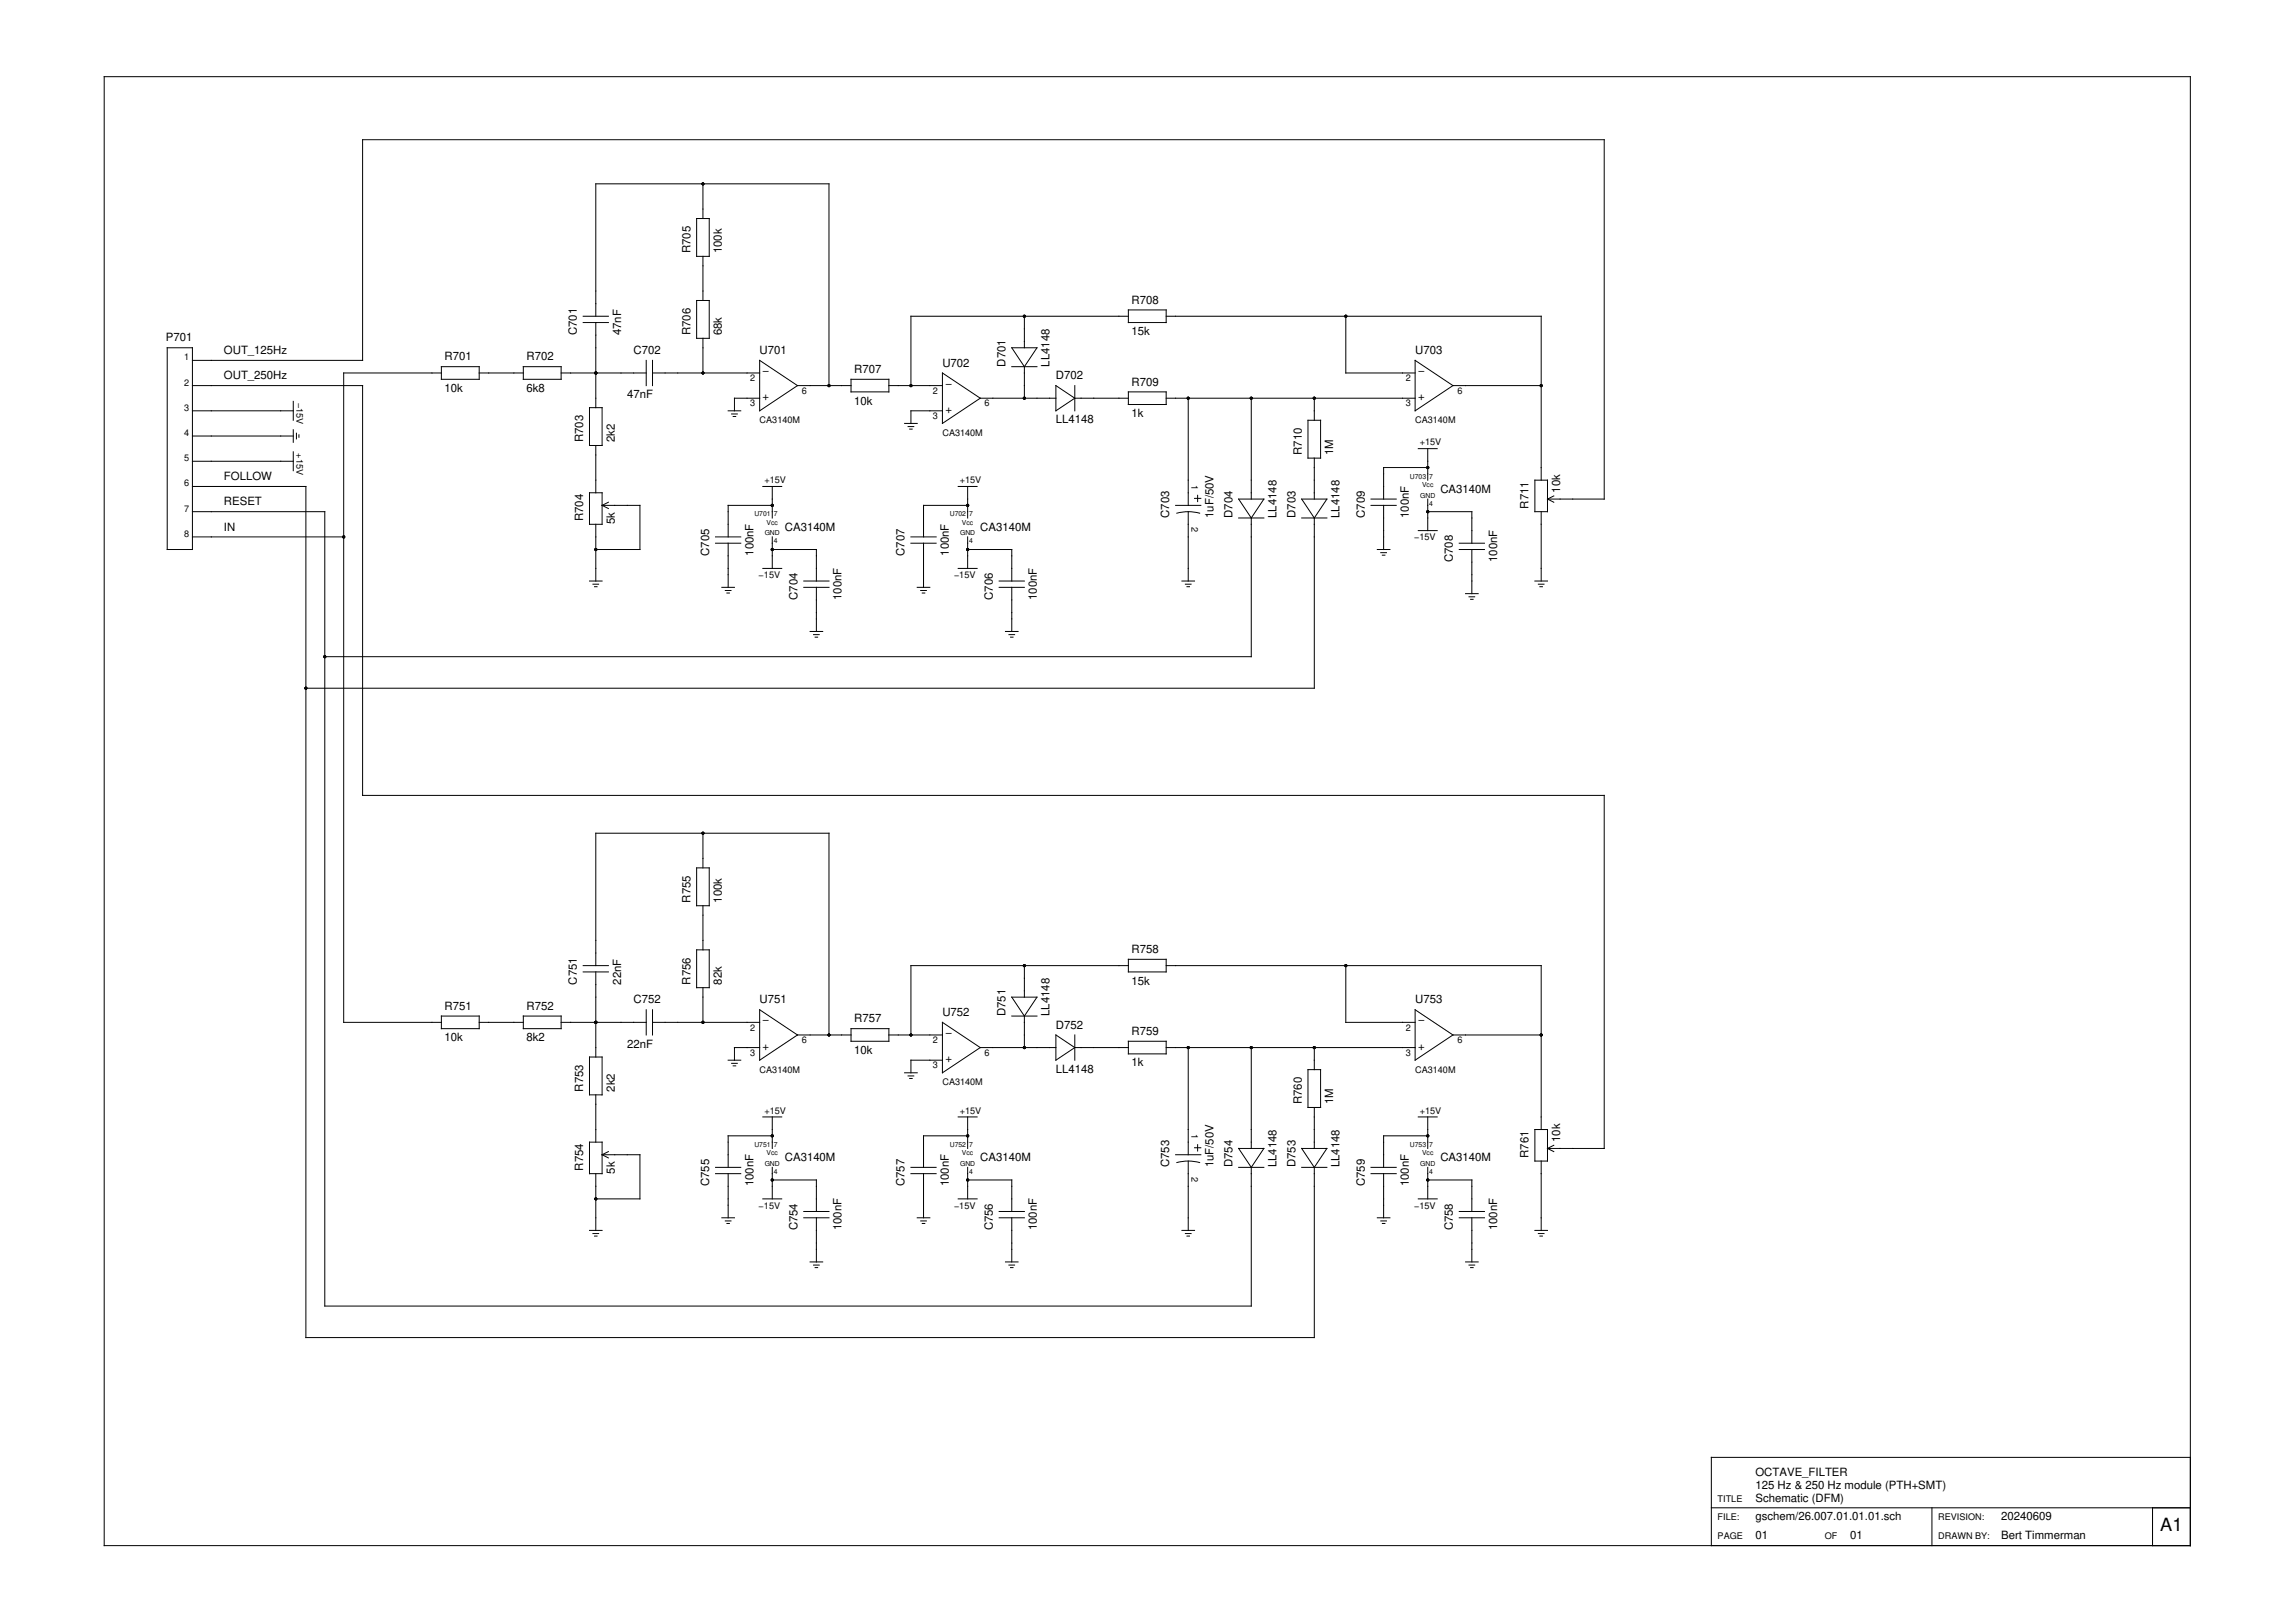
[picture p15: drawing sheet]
<svg xmlns="http://www.w3.org/2000/svg" width="420mm" height="297mm" viewBox="0 0 420 297" stroke-linecap="round" stroke-linejoin="round" font-family="sans-serif">
<defs><g id="words">
<text font-size="3.3" x="395.5" y="280.3">A1</text>
<g font-size="2.1">
<text x="126.4" y="46.3" transform="rotate(-90 126.4 46.3)">R705</text>
<text x="132.2" y="46.3" transform="rotate(-90 132.2 46.3)">100k</text>
<text x="207.2" y="55.6">R708</text>
<text x="30.4" y="62.5">P701</text>
<text x="41" y="64.8">OUT_125Hz</text>
<text x="81.4" y="66">R701</text>
<text x="96.4" y="66">R702</text>
<text x="105.6" y="61.3" transform="rotate(-90 105.6 61.3)">C701</text>
<text x="113.7" y="61.3" transform="rotate(-90 113.7 61.3)">47nF</text>
<text x="116" y="64.8">C702</text>
<text x="126.4" y="61.3" transform="rotate(-90 126.4 61.3)">R706</text>
<text x="132.2" y="61.3" transform="rotate(-90 132.2 61.3)">68k</text>
<text x="139.1" y="64.8">U701</text>
<text x="207.2" y="61.3">15k</text>
<text x="259.1" y="64.8">U703</text>
<text x="41" y="69.4">OUT_250Hz</text>
<text x="81.4" y="71.7">10k</text>
<text x="96.4" y="71.7">6k8</text>
<text x="139.6" y="68.5">−</text>
<text x="156.4" y="68.3">R707</text>
<text x="172.5" y="67.1">U702</text>
<text x="173.1" y="70.8">−</text>
<text x="184.1" y="67.1" transform="rotate(-90 184.1 67.1)">D701</text>
<text x="192.2" y="67.1" transform="rotate(-90 192.2 67.1)">LL4148</text>
<text x="193.3" y="69.4">D702</text>
<text x="207.2" y="70.6">R709</text>
<text x="259.6" y="68.5">−</text>
<text x="114.8" y="72.9">47nF</text>
<text x="139.6" y="73.2">+</text>
<text x="156.4" y="74">10k</text>
<text x="173.1" y="75.5">+</text>
<text x="193.3" y="77.5">LL4148</text>
<text x="207.2" y="76.3">1k</text>
<text x="259.6" y="73.2">+</text>
<text x="106.8" y="81" transform="rotate(-90 106.8 81)">R703</text>
<text x="112.5" y="81" transform="rotate(-90 112.5 81)">2k2</text>
<text x="238.3" y="83.3" transform="rotate(-90 238.3 83.3)">R710</text>
<text x="244.1" y="83.3" transform="rotate(-90 244.1 83.3)">1M</text>
<text x="41" y="87.9">FOLLOW</text>
<text x="41" y="92.5">RESET</text>
<text x="106.8" y="95.4" transform="rotate(-90 106.8 95.4)">R704</text>
<text x="112.5" y="96" transform="rotate(-90 112.5 96)">5k</text>
<text x="214.1" y="94.8" transform="rotate(-90 214.1 94.8)">C703</text>
<text x="222.2" y="94.8" transform="rotate(-90 222.2 94.8)">1uF/50V</text>
<text x="225.6" y="94.8" transform="rotate(-90 225.6 94.8)">D704</text>
<text x="233.7" y="94.8" transform="rotate(-90 233.7 94.8)">LL4148</text>
<text x="237.2" y="94.8" transform="rotate(-90 237.2 94.8)">D703</text>
<text x="245.2" y="94.8" transform="rotate(-90 245.2 94.8)">LL4148</text>
<text x="249.8" y="94.8" transform="rotate(-90 249.8 94.8)">C709</text>
<text x="257.9" y="94.8" transform="rotate(-90 257.9 94.8)">100nF</text>
<text x="263.7" y="90.2">CA3140M</text>
<text x="279.8" y="93.1" transform="rotate(-90 279.8 93.1)">R711</text>
<text x="285.6" y="90.2" transform="rotate(-90 285.6 90.2)">10k</text>
<text x="41" y="97.1">IN</text>
<text x="129.8" y="101.7" transform="rotate(-90 129.8 101.7)">C705</text>
<text x="137.9" y="101.7" transform="rotate(-90 137.9 101.7)">100nF</text>
<text x="143.7" y="97.1">CA3140M</text>
<text x="165.6" y="101.7" transform="rotate(-90 165.6 101.7)">C707</text>
<text x="173.7" y="101.7" transform="rotate(-90 173.7 101.7)">100nF</text>
<text x="179.5" y="97.1">CA3140M</text>
<text x="266" y="102.9" transform="rotate(-90 266 102.9)">C708</text>
<text x="274.1" y="102.9" transform="rotate(-90 274.1 102.9)">100nF</text>
<text x="146" y="109.8" transform="rotate(-90 146 109.8)">C704</text>
<text x="154.1" y="109.8" transform="rotate(-90 154.1 109.8)">100nF</text>
<text x="181.8" y="109.8" transform="rotate(-90 181.8 109.8)">C706</text>
<text x="189.8" y="109.8" transform="rotate(-90 189.8 109.8)">100nF</text>
<text x="126.4" y="165.2" transform="rotate(-90 126.4 165.2)">R755</text>
<text x="132.2" y="165.2" transform="rotate(-90 132.2 165.2)">100k</text>
<text x="207.2" y="174.4">R758</text>
<text x="81.4" y="184.8">R751</text>
<text x="96.4" y="184.8">R752</text>
<text x="105.6" y="180.2" transform="rotate(-90 105.6 180.2)">C751</text>
<text x="113.7" y="180.2" transform="rotate(-90 113.7 180.2)">22nF</text>
<text x="116" y="183.6">C752</text>
<text x="126.4" y="180.2" transform="rotate(-90 126.4 180.2)">R756</text>
<text x="132.2" y="180.2" transform="rotate(-90 132.2 180.2)">82k</text>
<text x="139.1" y="183.6">U751</text>
<text x="172.5" y="186">U752</text>
<text x="184.1" y="186" transform="rotate(-90 184.1 186)">D751</text>
<text x="192.2" y="186" transform="rotate(-90 192.2 186)">LL4148</text>
<text x="207.2" y="180.2">15k</text>
<text x="259.1" y="183.6">U753</text>
<text x="81.4" y="190.6">10k</text>
<text x="96.4" y="190.6">8k2</text>
<text x="114.8" y="191.7">22nF</text>
<text x="139.6" y="187.3">−</text>
<text x="156.4" y="187.1">R757</text>
<text x="173.1" y="189.6">−</text>
<text x="193.3" y="188.3">D752</text>
<text x="207.2" y="189.4">R759</text>
<text x="259.6" y="187.3">−</text>
<text x="139.6" y="192.1">+</text>
<text x="156.4" y="192.9">10k</text>
<text x="173.1" y="194.4">+</text>
<text x="193.3" y="196.3">LL4148</text>
<text x="207.2" y="195.2">1k</text>
<text x="259.6" y="192.1">+</text>
<text x="106.8" y="199.8" transform="rotate(-90 106.8 199.8)">R753</text>
<text x="112.5" y="199.8" transform="rotate(-90 112.5 199.8)">2k2</text>
<text x="238.3" y="202.1" transform="rotate(-90 238.3 202.1)">R760</text>
<text x="244.1" y="202.1" transform="rotate(-90 244.1 202.1)">1M</text>
<text x="285.6" y="209" transform="rotate(-90 285.6 209)">10k</text>
<text x="106.8" y="214.2" transform="rotate(-90 106.8 214.2)">R754</text>
<text x="112.5" y="214.8" transform="rotate(-90 112.5 214.8)">5k</text>
<text x="143.7" y="212.5">CA3140M</text>
<text x="179.5" y="212.5">CA3140M</text>
<text x="214.1" y="213.6" transform="rotate(-90 214.1 213.6)">C753</text>
<text x="222.2" y="213.6" transform="rotate(-90 222.2 213.6)">1uF/50V</text>
<text x="225.6" y="213.6" transform="rotate(-90 225.6 213.6)">D754</text>
<text x="233.7" y="213.6" transform="rotate(-90 233.7 213.6)">LL4148</text>
<text x="237.2" y="213.6" transform="rotate(-90 237.2 213.6)">D753</text>
<text x="245.2" y="213.6" transform="rotate(-90 245.2 213.6)">LL4148</text>
<text x="263.7" y="212.5">CA3140M</text>
<text x="279.8" y="211.9" transform="rotate(-90 279.8 211.9)">R761</text>
<text x="129.8" y="217.1" transform="rotate(-90 129.8 217.1)">C755</text>
<text x="137.9" y="217.1" transform="rotate(-90 137.9 217.1)">100nF</text>
<text x="165.6" y="217.1" transform="rotate(-90 165.6 217.1)">C757</text>
<text x="173.7" y="217.1" transform="rotate(-90 173.7 217.1)">100nF</text>
<text x="249.8" y="217.1" transform="rotate(-90 249.8 217.1)">C759</text>
<text x="257.9" y="217.1" transform="rotate(-90 257.9 217.1)">100nF</text>
<text x="146" y="225.2" transform="rotate(-90 146 225.2)">C754</text>
<text x="154.1" y="225.2" transform="rotate(-90 154.1 225.2)">100nF</text>
<text x="181.8" y="225.2" transform="rotate(-90 181.8 225.2)">C756</text>
<text x="189.8" y="225.2" transform="rotate(-90 189.8 225.2)">100nF</text>
<text x="266" y="225.2" transform="rotate(-90 266 225.2)">C758</text>
<text x="274.1" y="225.2" transform="rotate(-90 274.1 225.2)">100nF</text>
<text x="321.4" y="270.2">OCTAVE_FILTER</text>
<text x="321.4" y="274.8">Schematic (DFM)</text>
<text x="321.4" y="272.5">125 Hz &amp; 250 Hz module (PTH+SMT)</text>
<text x="321.4" y="281.7">01</text>
<text x="321.4" y="278.3">gschem/26.007.01.01.01.sch</text>
<text x="338.7" y="281.7">01</text>
<text x="366.4" y="278.3">20240609</text>
<text x="366.4" y="281.7">Bert Timmerman</text>
</g>
<g font-size="1.7">
<text x="33.7" y="66">1</text>
<text x="33.7" y="70.6">2</text>
<text x="137.3" y="69.8">2</text>
<text x="257.3" y="69.8">2</text>
<text x="33.7" y="75.2">3</text>
<text x="54.3" y="73.7" transform="rotate(90 54.3 73.7)">−15V</text>
<text x="137.3" y="74.4">3</text>
<text x="139.1" y="77.5">CA3140M</text>
<text x="146.8" y="72.1">6</text>
<text x="170.8" y="72.1">2</text>
<text x="170.8" y="76.7">3</text>
<text x="180.3" y="74.4">6</text>
<text x="257.3" y="74.4">3</text>
<text x="259.1" y="77.5">CA3140M</text>
<text x="266.8" y="72.1">6</text>
<text x="33.7" y="79.8">4</text>
<text x="54.3" y="83" transform="rotate(90 54.3 83)">+15V</text>
<text x="172.5" y="79.8">CA3140M</text>
<text x="259.9" y="81.5">+15V</text>
<text x="33.7" y="84.4">5</text>
<text x="33.7" y="89">6</text>
<text x="139.9" y="88.5">+15V</text>
<text x="175.7" y="88.5">+15V</text>
<text x="218.1" y="88.7" transform="rotate(90 218.1 88.7)">1</text>
<text x="33.7" y="93.6">7</text>
<text x="33.7" y="98.3">8</text>
<text x="218.1" y="96.5" transform="rotate(90 218.1 96.5)">2</text>
<text x="258.9" y="98.9">−15V</text>
<text x="138.9" y="105.8">−15V</text>
<text x="174.7" y="105.8">−15V</text>
<text x="137.3" y="188.6">2</text>
<text x="146.8" y="190.9">6</text>
<text x="170.8" y="190.9">2</text>
<text x="257.3" y="188.6">2</text>
<text x="266.8" y="190.9">6</text>
<text x="137.3" y="193.2">3</text>
<text x="139.1" y="196.3">CA3140M</text>
<text x="170.8" y="195.5">3</text>
<text x="180.3" y="193.2">6</text>
<text x="257.3" y="193.2">3</text>
<text x="259.1" y="196.3">CA3140M</text>
<text x="139.9" y="203.8">+15V</text>
<text x="172.5" y="198.6">CA3140M</text>
<text x="175.7" y="203.8">+15V</text>
<text x="259.9" y="203.8">+15V</text>
<text x="218.1" y="207.5" transform="rotate(90 218.1 207.5)">1</text>
<text x="218.1" y="215.4" transform="rotate(90 218.1 215.4)">2</text>
<text x="138.9" y="221.2">−15V</text>
<text x="174.7" y="221.2">−15V</text>
<text x="258.9" y="221.2">−15V</text>
<text x="314.5" y="274.8">TITLE</text>
<text x="314.5" y="278.3">FILE:</text>
<text x="314.5" y="281.7">PAGE</text>
<text x="334.1" y="281.7">OF</text>
<text x="354.8" y="278.3">REVISION:</text>
<text x="354.8" y="281.7">DRAWN BY:</text>
</g>
<g font-size="1.3">
<text x="258.1" y="87.6">U703</text>
<text x="260.3" y="89.1">Vcc</text>
<text x="261.7" y="87.6">7</text>
<text x="138.1" y="94.5">U701</text>
<text x="140.3" y="96">Vcc</text>
<text x="141.7" y="94.5">7</text>
<text x="173.9" y="94.5">U702</text>
<text x="176.1" y="96">Vcc</text>
<text x="177.4" y="94.5">7</text>
<text x="260" y="91.1">GND</text>
<text x="261.7" y="92.5">4</text>
<text x="140" y="98">GND</text>
<text x="141.7" y="99.4">4</text>
<text x="175.8" y="98">GND</text>
<text x="177.4" y="99.4">4</text>
<text x="138.1" y="209.9">U751</text>
<text x="141.7" y="209.9">7</text>
<text x="173.9" y="209.9">U752</text>
<text x="177.4" y="209.9">7</text>
<text x="258.1" y="209.9">U753</text>
<text x="261.7" y="209.9">7</text>
<text x="140" y="213.4">GND</text>
<text x="140.3" y="211.4">Vcc</text>
<text x="141.7" y="214.8">4</text>
<text x="175.8" y="213.4">GND</text>
<text x="176.1" y="211.4">Vcc</text>
<text x="177.4" y="214.8">4</text>
<text x="260" y="213.4">GND</text>
<text x="260.3" y="211.4">Vcc</text>
<text x="261.7" y="214.8">4</text>
</g>
</g></defs>
<g fill="none" stroke="#000" stroke-width=".18">
<path d="M19.1 14h381.9v268.9h-381.9zM127.5 40h2.3v6.9h-2.3zM128.7 33.6v6.4M106.8 59h4.6M106.8 57.9h4.6M109.1 57.9v-24.3h42.7v37M109.1 59v15.6M127.5 55h2.3v6.9h-2.3zM128.7 46.9v8.1M187.5 57.9v5.7M206.6 56.7h6.9v2.3h-6.9zM206.6 57.9h-39.8v12.7"/>
<path d="M213.5 57.9h68.7v30M246.4 57.9v10.4h12.7M30.6 63.6h4.6v37h-4.6zM35.2 70.6h31.2v75h227.3v64.6h-10.4M35.2 75.2h18.5M35.2 66h31.2v-40.4h227.3v65.7h-10.4M35.2 79.8h18.5M53.7 73.5v3.4M53.7 78.6v2.4M54.3 79.3v1M54.7 79.6v.4M80.8 68.3h-17.9v118.8h17.9"/>
<path d="M80.8 67.1h6.9v2.3h-6.9zM87.7 68.3h8.1M95.8 67.1h6.9v2.3h-6.9zM102.7 68.3h15.6M107.9 74.6h2.3v6.9h-2.3zM118.3 66v4.6M119.5 68.3h19.6M119.5 66v4.6M128.7 61.9v6.4M133.3 75.2h2.3M133.9 75.8h1.1M134.2 76.2h.5"/>
<path d="M139.1 72.9h-4.6v2.3M139.1 66l6.9 4.6-6.9 4.6zM146 70.6h9.8M155.8 69.4h6.9v2.3h-6.9zM162.7 70.6h9.8M165.6 77.5h2.3M166.2 78.1h1.1M166.5 78.5h.5M172.5 75.2h-5.7v2.3M172.5 68.3l7 4.6-7 4.6zM179.5 72.9h13.8M185.2 67.1h4.6"/>
<path d="M185.2 63.6h4.6l-2.3 3.5zM187.5 67.1v5.8M193.3 70.6l3.5 2.3-3.5 2.3zM196.8 72.9h9.8M196.8 70.6v4.6M206.6 71.7h6.9v2.3h-6.9zM213.5 72.9h45.6M217.5 72.9v19.6M229.1 72.9v18.4M239.5 76.9h2.3v6.9h-2.3zM240.6 72.9v4M259.1 66l6.9 4.6-6.9 4.6z"/>
<path d="M266 70.6h16.2M35.2 98.3h27.7M35.2 93.6h24.3v145.4h169.6v-25.4M35.2 89h20.8v155.8h184.6v-31.2M35.2 84.4h18.5M53.7 82.7v3.4M107.9 90.2h2.3v5.8h-2.3zM109.1 81.5v8.7M109.1 96v10.3M110.2 92.5h7v8.1h-8.1M110.2 92.5l1.2 .6M111.4 91.9l-1.2 .6"/>
<path d="M131 98.3h4.6M131 99.4h4.6M133.3 99.4v8.1M139.7 89h3.4M141.4 92.5h-8.1v5.8M141.4 89v5.8M141.4 98.3v5.7M166.8 98.3h4.6M166.8 99.4h4.6M169.1 99.4v8.1M175.4 89h3.5M177.2 92.5h-8.1v5.8"/>
<path d="M177.2 89v5.8M177.2 98.3v5.7M215.2 92.5h4.6M215.4 93.9a8.1 8.1 0 0 1 4.2 0M217.5 93.6v12.7M218.7 91.2h1.1M219.3 90.6v1.2M226.8 91.3h4.6l-2.3 3.5zM226.8 94.8h4.6M229.1 94.8v25.4h-169.6M238.3 91.3h4.6l-2.3 3.5zM238.3 94.8h4.6"/>
<path d="M240.6 83.8v7.5M240.6 94.8v31.2h-184.6M251 92.5h4.6M251 91.3h4.6M253.3 92.5v8.1M259.7 82.1h3.4M259.7 97.1h3.4M261.4 93.6h8.1v5.8M261.4 82.1v5.8M261.4 91.3v5.8M261.4 85.6h-8.1v5.7M267.2 99.4h4.6"/>
<path d="M281 87.9h2.3v5.7h-2.3zM282.2 93.6v12.7M283.3 91.3l1.2 .6M284.5 90.8l-1.2 .5M107.9 106.3h2.3M108.6 106.9h1M108.8 107.4h.5M132.2 107.5h2.3M132.8 108.1h1M133.1 108.5h.4M139.7 104h3.4M141.4 100.6h8.1v5.7"/>
<path d="M147.2 106.3h4.6M147.2 107.5h4.6M148.3 115.6h2.3M148.9 116.1h1.1M149.2 116.6h.5M149.5 107.5v8.1M167.9 107.5h2.3M168.6 108.1h1M168.8 108.5h.5M175.4 104h3.5M177.2 100.6h8v5.7M182.9 106.3h4.6"/>
<path d="M182.9 107.5h4.6M184.1 115.6h2.3M184.7 116.1h1M185 116.6h.5M185.2 107.5v8.1M216.4 106.3h2.3M217 106.9h1.1M217.3 107.4h.5M252.2 100.6h2.3M252.8 101.1h1M253.1 101.6h.4M267.2 100.6h4.6"/>
<path d="M268.3 108.6h2.3M268.9 109.2h1.1M269.2 109.7h.5M269.5 100.6v8M281 106.3h2.3M281.6 106.9h1.1M281.9 107.4h.5M127.5 158.8h2.3v7h-2.3zM128.7 152.5v6.3M106.8 176.7h4.6M106.8 177.9h4.6M109.1 176.7v-24.2h42.7v36.9"/>
<path d="M109.1 177.9v15.6M127.5 173.8h2.3v7h-2.3zM128.7 165.8v8M187.5 176.7v5.8M206.6 176.7h-39.8v12.7M206.6 175.6h6.9v2.3h-6.9zM213.5 176.7h68.7v30M246.4 176.7v10.4h12.7M80.8 186h6.9v2.3h-6.9zM87.7 187.1h8.1M95.8 186h6.9v2.3h-6.9zM102.7 187.1h15.6"/>
<path d="M107.9 193.5h2.3v6.9h-2.3zM118.3 184.8v4.6M119.5 184.8v4.6M119.5 187.1h19.6M128.7 180.8v6.3M133.3 194h2.3M133.9 194.6h1.1M134.2 195.1h.5M139.1 191.7h-4.6v2.3M139.1 184.8l6.9 4.6-6.9 4.6zM146 189.4h9.8M155.8 188.3h6.9v2.3h-6.9z"/>
<path d="M162.7 189.4h9.8M165.6 196.3h2.3M166.2 196.9h1.1M166.5 197.4h.5M172.5 194h-5.7v2.3M172.5 187.1l7 4.6-7 4.6zM179.5 191.7h13.8M185.2 182.5h4.6l-2.3 3.5zM185.2 186h4.6M187.5 186v5.7M193.3 189.4l3.5 2.3-3.5 2.3zM196.8 189.4v4.6"/>
<path d="M196.8 191.7h9.8M206.6 190.6h6.9v2.3h-6.9zM213.5 191.7h45.6M217.5 191.7v19.6M229.1 191.7v18.5M239.5 195.8h2.3v6.9h-2.3zM240.6 191.7v4.1M259.1 184.8l6.9 4.6-6.9 4.6zM266 189.4h16.2M107.9 209h2.3v5.8h-2.3zM109.1 200.4v8.6M109.1 214.8v10.4"/>
<path d="M110.2 211.3h7v8.1h-8.1M110.2 211.3l1.2 .6M111.4 210.8l-1.2 .5M131 213.6h4.6M131 214.8h4.6M133.3 214.8v8.1M139.7 219.4h3.4M139.7 204.4h3.4M141.4 204.4v5.8M141.4 213.6v5.8M141.4 207.9h-8.1v5.7M141.4 216h8.1v5.7"/>
<path d="M166.8 213.6h4.6M166.8 214.8h4.6M169.1 214.8v8.1M175.4 219.4h3.5M175.4 204.4h3.5M177.2 204.4v5.8M177.2 213.6v5.8M177.2 216h8v5.7M177.2 207.9h-8.1v5.7M215.2 211.3h4.6M215.4 212.8a8.1 8.1 0 0 1 4.2 0M217.5 212.5v12.7"/>
<path d="M218.7 210.1h1.1M219.3 209.5v1.1M226.8 210.2h4.6l-2.3 3.4zM226.8 213.6h4.6M238.3 210.2h4.6l-2.3 3.4zM238.3 213.6h4.6M240.6 202.7v7.5M251 213.6h4.6M251 214.8h4.6M253.3 214.8v8.1M259.7 219.4h3.4M259.7 204.4h3.4"/>
<path d="M261.4 204.4v5.8M261.4 213.6v5.8M261.4 207.9h-8.1v5.7M261.4 216h8.1v5.7M281 206.7h2.3v5.8h-2.3zM282.2 212.5v12.7M283.3 210.2l1.2 .6M284.5 209.6l-1.2 .6M107.9 225.2h2.3M108.6 225.8h1M108.8 226.2h.5M132.2 222.9h2.3"/>
<path d="M132.8 223.5h1M133.1 223.9h.4M147.2 222.9h4.6M147.2 221.7h4.6M148.3 231h2.3M148.9 231.5h1.1M149.2 232h.5M149.5 222.9v8.1M167.9 222.9h2.3M168.6 223.5h1M168.8 223.9h.5M182.9 222.9h4.6"/>
<path d="M182.9 221.7h4.6M184.1 231h2.3M184.7 231.5h1M185 232h.5M185.2 222.9v8.1M216.4 225.2h2.3M217 225.8h1.1M217.3 226.2h.5M252.2 222.9h2.3M252.8 223.5h1M253.1 223.9h.4M267.2 222.9h4.6"/>
<path d="M267.2 221.7h4.6M268.3 231h2.3M268.9 231.5h1.1M269.2 232h.5M269.5 222.9v8.1M281 225.2h2.3M281.6 225.8h1.1M281.9 226.2h.5M313.3 276h87.7M353.7 276v6.9M394.1 276v6.9M401 266.7h-87.7v16.2"/>
</g>
<g fill="#000">
<circle cx="128.7" cy="33.6" r=".29"/>
<circle cx="187.5" cy="57.9" r=".29"/>
<circle cx="246.4" cy="57.9" r=".29"/>
<circle cx="109.1" cy="68.3" r=".29"/>
<circle cx="128.7" cy="68.3" r=".29"/>
<circle cx="151.8" cy="70.6" r=".29"/>
<circle cx="166.8" cy="70.6" r=".29"/>
<circle cx="187.5" cy="72.9" r=".29"/>
<circle cx="217.5" cy="72.9" r=".29"/>
<circle cx="229.1" cy="72.9" r=".29"/>
<circle cx="240.6" cy="72.9" r=".29"/>
<circle cx="282.2" cy="70.6" r=".29"/>
<circle cx="62.9" cy="98.3" r=".29"/>
<circle cx="141.4" cy="92.5" r=".29"/>
<circle cx="177.2" cy="92.5" r=".29"/>
<circle cx="261.4" cy="93.6" r=".29"/>
<circle cx="261.4" cy="85.6" r=".29"/>
<circle cx="109.1" cy="100.6" r=".29"/>
<circle cx="141.4" cy="100.6" r=".29"/>
<circle cx="177.2" cy="100.6" r=".29"/>
<circle cx="56" cy="126" r=".29"/>
<circle cx="59.5" cy="120.2" r=".29"/>
<circle cx="128.7" cy="152.5" r=".29"/>
<circle cx="187.5" cy="176.7" r=".29"/>
<circle cx="246.4" cy="176.7" r=".29"/>
<circle cx="109.1" cy="187.1" r=".29"/>
<circle cx="128.7" cy="187.1" r=".29"/>
<circle cx="151.8" cy="189.4" r=".29"/>
<circle cx="166.8" cy="189.4" r=".29"/>
<circle cx="187.5" cy="191.7" r=".29"/>
<circle cx="217.5" cy="191.7" r=".29"/>
<circle cx="229.1" cy="191.7" r=".29"/>
<circle cx="240.6" cy="191.7" r=".29"/>
<circle cx="282.2" cy="189.4" r=".29"/>
<circle cx="109.1" cy="219.4" r=".29"/>
<circle cx="141.4" cy="207.9" r=".29"/>
<circle cx="141.4" cy="216" r=".29"/>
<circle cx="177.2" cy="207.9" r=".29"/>
<circle cx="177.2" cy="216" r=".29"/>
<circle cx="261.4" cy="207.9" r=".29"/>
<circle cx="261.4" cy="216" r=".29"/>
</g>
<use href="#words"/>
</svg>
